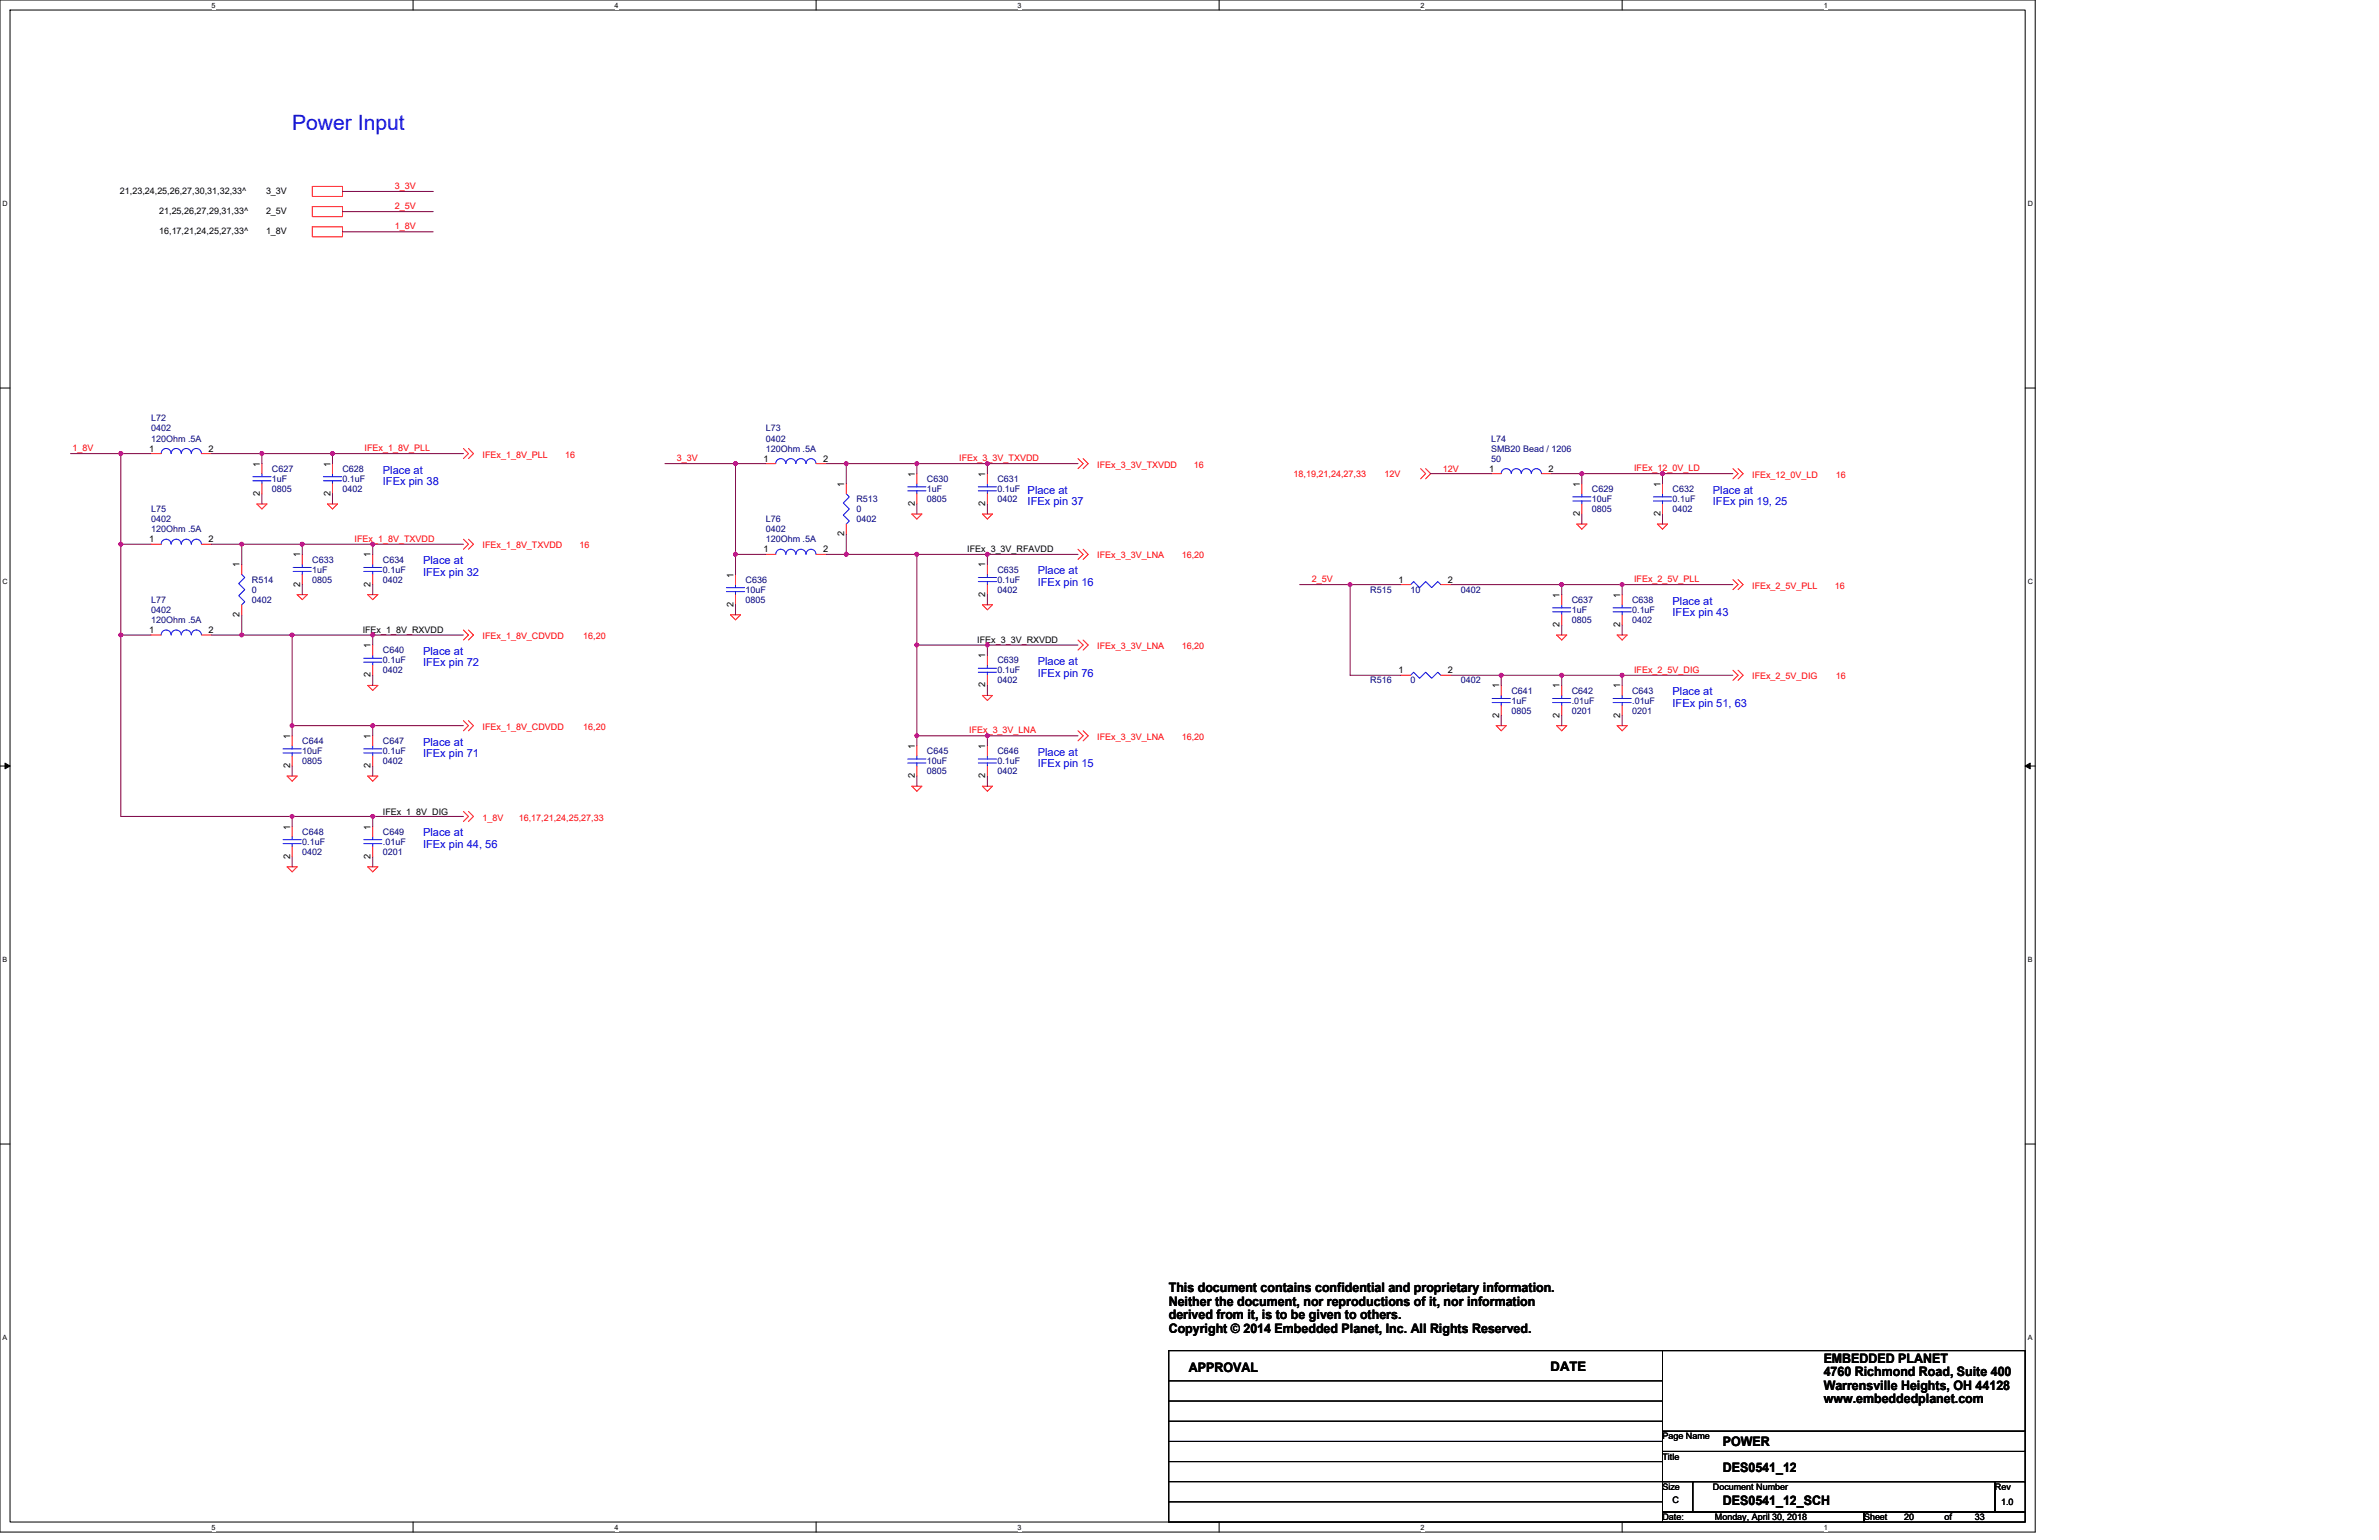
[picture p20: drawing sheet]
<svg xmlns="http://www.w3.org/2000/svg" width="432mm" height="279mm" viewBox="0 0 432 279" stroke-linecap="round" stroke-linejoin="round" font-family="sans-serif">
<defs><g id="words">
<text font-size="3.8" fill="#00f" x="53" y="23.6">Power Input</text>
<g font-size="2.4">
<text x="212.1" y="234.4">This document contains confidential and proprietary information.</text>
<text x="212.1" y="236.9">Neither the document, nor reproductions of it, nor information</text>
<text x="212.1" y="239.4">derived from it, is to be given to others.</text>
<text x="212.1" y="241.8">Copyright © 2014 Embedded Planet, Inc. All Rights Reserved.</text>
<text x="215.8" y="248.9">APPROVAL</text>
<text x="281.5" y="248.7">DATE</text>
<text x="331" y="247.2">EMBEDDED PLANET</text>
<text x="331" y="249.7">4760 Richmond Road, Suite 400</text>
<text x="331" y="252.2">Warrensville Heights, OH 44128</text>
<text x="331" y="254.6">www.embeddedplanet.com</text>
<text x="312.7" y="262.4">POWER</text>
<text x="312.7" y="267">DES0541_12</text>
<text x="312.7" y="273">DES0541_12_SCH</text>
</g>
<g font-size="2" fill="#00f">
<text x="69.5" y="85.9">Place at</text>
<text x="69.5" y="88">IFEx pin 38</text>
<text x="186.5" y="89.6">Place at</text>
<text x="310.9" y="89.6">Place at</text>
<text x="186.5" y="91.7">IFEx pin 37</text>
<text x="310.9" y="91.7">IFEx pin 19, 25</text>
<text x="76.8" y="102.4">Place at</text>
<text x="76.8" y="104.5">IFEx pin 32</text>
<text x="188.4" y="104.2">Place at</text>
<text x="188.4" y="106.3">IFEx pin 16</text>
<text x="303.6" y="109.7">Place at</text>
<text x="303.6" y="111.8">IFEx pin 43</text>
<text x="76.8" y="118.8">Place at</text>
<text x="76.8" y="120.9">IFEx pin 72</text>
<text x="188.4" y="120.7">Place at</text>
<text x="188.4" y="122.7">IFEx pin 76</text>
<text x="303.6" y="126.2">Place at</text>
<text x="303.6" y="128.2">IFEx pin 51, 63</text>
<text x="76.8" y="135.3">Place at</text>
<text x="76.8" y="137.4">IFEx pin 71</text>
<text x="188.4" y="137.1">Place at</text>
<text x="188.4" y="139.2">IFEx pin 15</text>
<text x="76.8" y="151.7">Place at</text>
<text x="76.8" y="153.8">IFEx pin 44, 56</text>
</g>
<g font-size="1.7">
<text x="27.1" y="81.9">1</text>
<text x="37.8" y="81.9">2</text>
<text x="138.6" y="83.7">1</text>
<text x="149.4" y="83.7">2</text>
<text x="47.2" y="90" transform="rotate(-90 47.2 90)">2</text>
<text x="47.2" y="84.7" transform="rotate(-90 47.2 84.7)">1</text>
<text x="60" y="90" transform="rotate(-90 60 90)">2</text>
<text x="60" y="84.7" transform="rotate(-90 60 84.7)">1</text>
<text x="153.2" y="88.3" transform="rotate(-90 153.2 88.3)">1</text>
<text x="166" y="86.5" transform="rotate(-90 166 86.5)">1</text>
<text x="178.8" y="86.5" transform="rotate(-90 178.8 86.5)">1</text>
<text x="270.3" y="85.6">1</text>
<text x="281.1" y="85.6">2</text>
<text x="286.7" y="88.3" transform="rotate(-90 286.7 88.3)">1</text>
<text x="301.4" y="88.3" transform="rotate(-90 301.4 88.3)">1</text>
<text x="166" y="91.8" transform="rotate(-90 166 91.8)">2</text>
<text x="178.8" y="91.8" transform="rotate(-90 178.8 91.8)">2</text>
<text x="286.7" y="93.6" transform="rotate(-90 286.7 93.6)">2</text>
<text x="301.4" y="93.6" transform="rotate(-90 301.4 93.6)">2</text>
<text x="27.1" y="98.4">1</text>
<text x="37.8" y="98.4">2</text>
<text x="54.5" y="101.1" transform="rotate(-90 54.5 101.1)">1</text>
<text x="67.3" y="101.1" transform="rotate(-90 67.3 101.1)">1</text>
<text x="138.6" y="100.2">1</text>
<text x="149.4" y="100.2">2</text>
<text x="153.2" y="97.3" transform="rotate(-90 153.2 97.3)">2</text>
<text x="43.5" y="103" transform="rotate(-90 43.5 103)">1</text>
<text x="54.5" y="106.4" transform="rotate(-90 54.5 106.4)">2</text>
<text x="67.3" y="106.4" transform="rotate(-90 67.3 106.4)">2</text>
<text x="133.1" y="104.8" transform="rotate(-90 133.1 104.8)">1</text>
<text x="178.8" y="103" transform="rotate(-90 178.8 103)">1</text>
<text x="253.8" y="105.7">1</text>
<text x="262.8" y="105.7">2</text>
<text x="43.5" y="111.9" transform="rotate(-90 43.5 111.9)">2</text>
<text x="133.1" y="110.1" transform="rotate(-90 133.1 110.1)">2</text>
<text x="178.8" y="108.3" transform="rotate(-90 178.8 108.3)">2</text>
<text x="283.1" y="113.7" transform="rotate(-90 283.1 113.7)">2</text>
<text x="283.1" y="108.5" transform="rotate(-90 283.1 108.5)">1</text>
<text x="294" y="113.7" transform="rotate(-90 294 113.7)">2</text>
<text x="294" y="108.5" transform="rotate(-90 294 108.5)">1</text>
<text x="27.1" y="114.8">1</text>
<text x="37.8" y="114.8">2</text>
<text x="67.3" y="117.6" transform="rotate(-90 67.3 117.6)">1</text>
<text x="178.8" y="119.4" transform="rotate(-90 178.8 119.4)">1</text>
<text x="67.3" y="122.9" transform="rotate(-90 67.3 122.9)">2</text>
<text x="178.8" y="124.7" transform="rotate(-90 178.8 124.7)">2</text>
<text x="253.8" y="122.1">1</text>
<text x="262.8" y="122.1">2</text>
<text x="272.1" y="124.9" transform="rotate(-90 272.1 124.9)">1</text>
<text x="283.1" y="124.9" transform="rotate(-90 283.1 124.9)">1</text>
<text x="294" y="124.9" transform="rotate(-90 294 124.9)">1</text>
<text x="272.1" y="130.2" transform="rotate(-90 272.1 130.2)">2</text>
<text x="283.1" y="130.2" transform="rotate(-90 283.1 130.2)">2</text>
<text x="294" y="130.2" transform="rotate(-90 294 130.2)">2</text>
<text x="52.6" y="134" transform="rotate(-90 52.6 134)">1</text>
<text x="67.3" y="134" transform="rotate(-90 67.3 134)">1</text>
<text x="166" y="135.9" transform="rotate(-90 166 135.9)">1</text>
<text x="178.8" y="135.9" transform="rotate(-90 178.8 135.9)">1</text>
<text x="52.6" y="139.4" transform="rotate(-90 52.6 139.4)">2</text>
<text x="67.3" y="139.4" transform="rotate(-90 67.3 139.4)">2</text>
<text x="166" y="141.2" transform="rotate(-90 166 141.2)">2</text>
<text x="178.8" y="141.2" transform="rotate(-90 178.8 141.2)">2</text>
<text x="52.6" y="155.8" transform="rotate(-90 52.6 155.8)">2</text>
<text x="52.6" y="150.5" transform="rotate(-90 52.6 150.5)">1</text>
<text x="67.3" y="155.8" transform="rotate(-90 67.3 155.8)">2</text>
<text x="67.3" y="150.5" transform="rotate(-90 67.3 150.5)">1</text>
</g>
<g font-size="1.6">
<text x="21.8" y="35.1">21,23,24,25,26,27,30,31,32,33^</text>
<text x="48.3" y="35.1">3_3V</text>
<text x="28.9" y="38.8">21,25,26,27,29,31,33^</text>
<text x="48.3" y="38.8">2_5V</text>
<text x="28.9" y="42.4">16,17,21,24,25,27,33^</text>
<text x="48.3" y="42.4">1_8V</text>
<text x="175.6" y="100.2">IFEx_3_3V_RFAVDD</text>
<text x="65.8" y="114.9">IFEx_1_8V_RXVDD</text>
<text x="177.4" y="116.7">IFEx_3_3V_RXVDD</text>
<text x="69.5" y="147.8">IFEx_1_8V_DIG</text>
<text x="301.8" y="261.2">Page Name</text>
<text x="301.8" y="264.8">Title</text>
<text x="301.8" y="270.3">Size</text>
<text x="301.8" y="275.8">Date:</text>
<text x="303.6" y="272.7">C</text>
<text x="310.9" y="270.3">Document Number</text>
<text x="311.3" y="275.8">Monday, April 30, 2018</text>
<text x="338.3" y="275.8">Sheet</text>
<text x="345.6" y="275.8">20</text>
<text x="353" y="275.8">of</text>
<text x="358.4" y="275.8">33</text>
<text x="362.1" y="270.3">Rev</text>
<text x="363.2" y="273">1.0</text>
</g>
<g font-size="1.6" fill="#f00">
<text x="71.7" y="34.3">3_3V</text>
<text x="71.7" y="37.9">2_5V</text>
<text x="71.7" y="41.6">1_8V</text>
<text x="13.1" y="81.8">1_8V</text>
<text x="66.2" y="81.8">IFEx_1_8V_PLL</text>
<text x="87.6" y="83">IFEx_1_8V_PLL</text>
<text x="102.6" y="83">16</text>
<text x="122.9" y="83.7">3_3V</text>
<text x="174.1" y="83.7">IFEx_3_3V_TXVDD</text>
<text x="199.2" y="84.9">IFEx_3_3V_TXVDD</text>
<text x="216.7" y="84.9">16</text>
<text x="234.8" y="86.5">18,19,21,24,27,33</text>
<text x="251.3" y="86.5">12V</text>
<text x="261.9" y="85.6">12V</text>
<text x="296.6" y="85.5">IFEx_12_0V_LD</text>
<text x="318" y="86.7">IFEx_12_0V_LD</text>
<text x="333.2" y="86.7">16</text>
<text x="64.4" y="98.3">IFEx_1_8V_TXVDD</text>
<text x="87.6" y="99.5">IFEx_1_8V_TXVDD</text>
<text x="105.2" y="99.5">16</text>
<text x="199.2" y="101.3">IFEx_3_3V_LNA</text>
<text x="214.5" y="101.3">16,20</text>
<text x="238.1" y="105.6">2_5V</text>
<text x="296.6" y="105.6">IFEx_2_5V_PLL</text>
<text x="318" y="106.8">IFEx_2_5V_PLL</text>
<text x="333" y="106.8">16</text>
<text x="87.6" y="116">IFEx_1_8V_CDVDD</text>
<text x="105.9" y="116">16,20</text>
<text x="199.2" y="117.8">IFEx_3_3V_LNA</text>
<text x="214.5" y="117.8">16,20</text>
<text x="296.6" y="122">IFEx_2_5V_DIG</text>
<text x="318" y="123.3">IFEx_2_5V_DIG</text>
<text x="333.2" y="123.3">16</text>
<text x="87.6" y="132.4">IFEx_1_8V_CDVDD</text>
<text x="105.9" y="132.4">16,20</text>
<text x="175.9" y="133">IFEx_3_3V_LNA</text>
<text x="199.2" y="134.2">IFEx_3_3V_LNA</text>
<text x="214.5" y="134.2">16,20</text>
<text x="87.6" y="148.9">1_8V</text>
<text x="94.2" y="148.9">16,17,21,24,25,27,33</text>
</g>
<g font-size="1.6" fill="#000080">
<text x="27.4" y="76.5">L72</text>
<text x="27.4" y="80.1">120Ohm .5A</text>
<text x="27.4" y="78.3">0402</text>
<text x="139" y="78.3">L73</text>
<text x="139" y="81.9">120Ohm .5A</text>
<text x="139" y="80.1">0402</text>
<text x="270.7" y="80.1">L74</text>
<text x="270.7" y="83.8">50</text>
<text x="270.7" y="81.9">SMB20 Bead / 1206</text>
<text x="49.4" y="85.6">C627</text>
<text x="49.4" y="87.4">1uF</text>
<text x="49.4" y="89.3">0805</text>
<text x="62.2" y="85.6">C628</text>
<text x="62.2" y="87.4">0.1uF</text>
<text x="62.2" y="89.3">0402</text>
<text x="168.2" y="87.4">C630</text>
<text x="168.2" y="89.3">1uF</text>
<text x="181" y="87.4">C631</text>
<text x="181" y="89.3">0.1uF</text>
<text x="288.9" y="89.3">C629</text>
<text x="303.6" y="89.3">C632</text>
<text x="27.4" y="92.9">L75</text>
<text x="27.4" y="94.7">0402</text>
<text x="139" y="94.7">L76</text>
<text x="155.4" y="91.1">R513</text>
<text x="155.4" y="92.9">0</text>
<text x="155.4" y="94.7">0402</text>
<text x="168.2" y="91.1">0805</text>
<text x="181" y="91.1">0402</text>
<text x="288.9" y="91.1">10uF</text>
<text x="288.9" y="92.9">0805</text>
<text x="303.6" y="91.1">0.1uF</text>
<text x="303.6" y="92.9">0402</text>
<text x="27.4" y="96.6">120Ohm .5A</text>
<text x="139" y="98.4">120Ohm .5A</text>
<text x="139" y="96.6">0402</text>
<text x="45.7" y="105.7">R514</text>
<text x="45.7" y="107.5">0</text>
<text x="56.7" y="102.1">C633</text>
<text x="56.7" y="103.9">1uF</text>
<text x="56.7" y="105.7">0805</text>
<text x="69.5" y="102.1">C634</text>
<text x="69.5" y="103.9">0.1uF</text>
<text x="69.5" y="105.7">0402</text>
<text x="135.3" y="105.7">C636</text>
<text x="135.3" y="107.5">10uF</text>
<text x="181" y="103.9">C635</text>
<text x="181" y="105.7">0.1uF</text>
<text x="181" y="107.5">0402</text>
<text x="248.7" y="107.5">R515</text>
<text x="256" y="107.5">10</text>
<text x="265.2" y="107.5">0402</text>
<text x="27.4" y="109.4">L77</text>
<text x="27.4" y="113">120Ohm .5A</text>
<text x="27.4" y="111.2">0402</text>
<text x="45.7" y="109.4">0402</text>
<text x="135.3" y="109.4">0805</text>
<text x="285.3" y="109.4">C637</text>
<text x="285.3" y="111.2">1uF</text>
<text x="285.3" y="113">0805</text>
<text x="296.2" y="109.4">C638</text>
<text x="296.2" y="111.2">0.1uF</text>
<text x="296.2" y="113">0402</text>
<text x="69.5" y="118.5">C640</text>
<text x="69.5" y="120.4">0.1uF</text>
<text x="69.5" y="122.2">0402</text>
<text x="181" y="120.4">C639</text>
<text x="181" y="122.2">0.1uF</text>
<text x="181" y="124">0402</text>
<text x="248.7" y="124">R516</text>
<text x="256" y="124">0</text>
<text x="265.2" y="124">0402</text>
<text x="274.3" y="125.8">C641</text>
<text x="285.3" y="125.8">C642</text>
<text x="296.2" y="125.8">C643</text>
<text x="274.3" y="127.7">1uF</text>
<text x="274.3" y="129.5">0805</text>
<text x="285.3" y="127.7">.01uF</text>
<text x="285.3" y="129.5">0201</text>
<text x="296.2" y="127.7">.01uF</text>
<text x="296.2" y="129.5">0201</text>
<text x="54.9" y="135">C644</text>
<text x="54.9" y="136.8">10uF</text>
<text x="69.5" y="135">C647</text>
<text x="69.5" y="136.8">0.1uF</text>
<text x="168.2" y="136.8">C645</text>
<text x="181" y="136.8">C646</text>
<text x="54.9" y="138.6">0805</text>
<text x="69.5" y="138.6">0402</text>
<text x="168.2" y="138.6">10uF</text>
<text x="168.2" y="140.5">0805</text>
<text x="181" y="138.6">0.1uF</text>
<text x="181" y="140.5">0402</text>
<text x="54.9" y="151.4">C648</text>
<text x="54.9" y="153.3">0.1uF</text>
<text x="54.9" y="155.1">0402</text>
<text x="69.5" y="151.4">C649</text>
<text x="69.5" y="153.3">.01uF</text>
<text x="69.5" y="155.1">0201</text>
</g>
<g font-size="1.3">
<text x="38.4" y="1.4">5</text>
<text x="111.5" y="1.4">4</text>
<text x="184.7" y="1.4">3</text>
<text x="257.9" y="1.4">2</text>
<text x="331" y="1.4">1</text>
<text x=".5" y="37.3">D</text>
<text x="368" y="37.3">D</text>
<text x=".5" y="105.9">C</text>
<text x="368" y="105.9">C</text>
<text x=".5" y="174.5">B</text>
<text x="368" y="174.5">B</text>
<text x=".5" y="243">A</text>
<text x="368" y="243">A</text>
<text x="38.4" y="277.5">5</text>
<text x="111.5" y="277.5">4</text>
<text x="184.7" y="277.5">3</text>
<text x="257.9" y="277.5">2</text>
<text x="331" y="277.5">1</text>
</g>
</g></defs>
<path d="M0 0h369.4v278h-369.4zM1.8 1.8h365.8v274.3h-365.8z" fill="none" stroke="#000" stroke-width=".18"/>
<g fill="#fff">
<path d="M38.4 .2h.7v1.5h-.7z"/>
<path d="M38.4 276.3h.7v1.5h-.7z"/>
</g>
<path d="M75 0v1.8M75 276.1v1.9" fill="none" stroke="#000" stroke-width=".18"/>
<g fill="#fff">
<path d="M111.5 .2h.8v1.5h-.8z"/>
<path d="M111.5 276.3h.8v1.5h-.8z"/>
</g>
<path d="M148.1 0v1.8M148.1 276.1v1.9" fill="none" stroke="#000" stroke-width=".18"/>
<g fill="#fff">
<path d="M184.7 .2h.7v1.5h-.7z"/>
<path d="M184.7 276.3h.7v1.5h-.7z"/>
</g>
<path d="M221.3 0v1.8M221.3 276.1v1.9" fill="none" stroke="#000" stroke-width=".18"/>
<g fill="#fff">
<path d="M257.9 .2h.7v1.5h-.7z"/>
<path d="M257.9 276.3h.7v1.5h-.7z"/>
</g>
<path d="M294.4 0v1.8M294.4 276.1v1.9" fill="none" stroke="#000" stroke-width=".18"/>
<g fill="#fff">
<path d="M331 .2h.7v1.5h-.7z"/>
<path d="M331 276.3h.7v1.5h-.7z"/>
<path d="M.5 36.1h.9v1.5h-.9z"/>
<path d="M368 36.1h1v1.5h-1z"/>
<path d="M.5 104.7h.9v1.5h-.9z"/>
<path d="M368 104.7h1v1.5h-1z"/>
</g>
<path d="M0 70.4h1.8M367.6 70.4h1.8" fill="none" stroke="#000" stroke-width=".18"/>
<g fill="#fff">
<path d="M.5 173.3h.8v1.4h-.8z"/>
<path d="M368 173.3h.9v1.4h-.9z"/>
</g>
<path d="M0 139h1.8M367.6 139h1.8" fill="none" stroke="#000" stroke-width=".18"/>
<path d="M.9 138.5l.9 .5-.9 .5zM367.6 139l.9-.5v1z" fill="#000" stroke="#000" stroke-width=".18"/>
<g fill="#fff">
<path d="M.5 241.9h.8v1.4h-.8z"/>
<path d="M368 241.9h.9v1.4h-.9z"/>
</g>
<g fill="none" stroke="#000" stroke-width=".18">
<path d="M0 207.6h1.8M367.6 207.6h1.8M212.1 250.5h89.7M212.1 257.9h89.7M212.1 254.2h89.7M301.8 259.7h65.8v3.6h-65.8zM301.8 245h65.8v14.7h-65.8zM301.8 245h-89.7v31.1h89.7M212.1 272.5h89.7M212.1 268.8h89.7M212.1 265.2h89.7M212.1 261.5h89.7"/>
<path d="M301.8 263.3h65.8v5.5h-65.8zM301.8 274.3h36.5v1.8h-36.5zM301.8 268.8h5.4v5.5h-5.4zM307.2 268.8h54.9v5.5h-54.9zM338.3 274.3h29.3v1.8h-29.3zM362.1 268.8h5.5v5.5h-5.5z"/>
</g>
<g fill="none" stroke="#f00" stroke-width=".18">
<path d="M56.7 33.8h5.5v1.8h-5.5zM56.7 37.5h5.5v1.8h-5.5zM56.7 41.1h5.5v1.9h-5.5zM27.4 82.3h1.9M27.4 98.7h1.9M36.6 82.3h1.8M36.6 98.7h1.8M46.6 91.4h1.9l-1 1zM47.5 84.1v1.8M47.5 87.8v1.8M59.4 91.4h1.9l-1 1zM60.3 84.1v1.8"/>
<path d="M60.3 87.8v1.8M84.1 81.4l.9 .9-.9 .9M84.1 97.8l.9 .9-.9 1M85 81.4l.9 .9-.9 .9M85 97.8l.9 .9-.9 1M139 84.1h1.8M148.1 84.1h1.8M153.6 87.8v1.8M153.6 95.1v1.8M165.5 93.3h1.8l-.9 .9zM166.4 85.9v1.9M166.4 89.6v1.8"/>
<path d="M178.3 93.3h1.8l-.9 .9zM179.2 85.9v1.9M179.2 89.6v1.8M195.7 83.2l.9 .9-.9 .9M195.7 99.7l.9 .9-.9 .9M196.6 83.2l.9 .9-.9 .9M196.6 99.7l.9 .9-.9 .9M257.9 85l.9 .9-.9 1M258.8 85l.9 .9-.9 1M270.7 85.9h1.8M279.8 85.9h1.8M286.2 95.1h1.8l-.9 .9z"/>
<path d="M287.1 87.8v1.8M287.1 91.4v1.9M300.8 95.1h1.9l-.9 .9zM301.8 87.8v1.8M301.8 91.4v1.9M314.5 85l1 .9-1 1M315.5 85l.9 .9-.9 1M27.4 115.2h1.9M36.6 115.2h1.8M43.9 102.4v1.8M43.9 109.7v1.8M53.9 107.9h1.9l-.9 .9z"/>
<path d="M54.9 100.6v1.8M54.9 104.2v1.9M66.7 107.9h1.9l-1 .9zM67.6 100.6v1.8M67.6 104.2v1.9M67.6 117v1.9M84.1 114.3l.9 .9-.9 .9M85 114.3l.9 .9-.9 .9M132.6 111.5h1.8l-.9 1zM133.5 104.2v1.9M133.5 107.9v1.8M139 100.6h1.8"/>
<path d="M148.1 100.6h1.8M178.3 109.7h1.8l-.9 .9zM179.2 102.4v1.8M179.2 106.1v1.8M179.2 118.9v1.8M195.7 116.1l.9 .9-.9 .9M196.6 116.1l.9 .9-.9 .9M254.2 106.1h1.8M261.5 106.1h1.8M282.5 115.2h1.9l-.9 .9zM283.5 107.9v1.8M283.5 111.5v1.9"/>
<path d="M293.5 115.2h1.8l-.9 .9zM294.4 107.9v1.8M294.4 111.5v1.9M314.5 105.2l1 .9-1 .9M315.5 105.2l.9 .9-.9 .9M53 133.5v1.8M53 137.2v1.8M66.7 124.4h1.9l-1 .9zM67.6 120.7v1.8M67.6 133.5v1.8M67.6 137.2v1.8M84.1 130.7l.9 1-.9 .9"/>
<path d="M85 130.7l.9 1-.9 .9M166.4 135.3v1.9M166.4 139v1.8M178.3 126.2h1.8l-.9 .9zM179.2 122.5v1.9M179.2 135.3v1.9M179.2 139v1.8M195.7 132.6l.9 .9-.9 .9M196.6 132.6l.9 .9-.9 .9M254.2 122.5h1.8M261.5 122.5h1.8M271.6 131.7h1.8l-.9 .9z"/>
<path d="M272.5 124.4v1.8M272.5 128v1.8M282.5 131.7h1.9l-.9 .9zM283.5 124.4v1.8M283.5 128v1.8M293.5 131.7h1.8l-.9 .9zM294.4 124.4v1.8M294.4 128v1.8M314.5 121.6l1 .9-1 .9M315.5 121.6l.9 .9-.9 .9M52.1 157.3h1.8l-.9 .9zM52.1 140.8h1.8l-.9 .9z"/>
<path d="M53 149.9v1.9M53 153.6v1.8M66.7 157.3h1.9l-1 .9zM66.7 140.8h1.9l-1 .9zM67.6 149.9v1.9M67.6 153.6v1.8M84.1 147.2l.9 .9-.9 .9M85 147.2l.9 .9-.9 .9M165.5 142.6h1.8l-.9 1zM178.3 142.6h1.8l-.9 1z"/>
</g>
<g fill="none" stroke="#00f" stroke-width=".18">
<path d="M29.3 82.3a.9 .9 0 0 1 .9-.9 .9 .9 0 0 1 .9 .9M31.1 98.7a.9 .9 0 0 0-.9-.9 .9 .9 0 0 0-.9 .9M31.1 82.3a.91 .91 0 0 1 .9-.9 .91 .91 0 0 1 .9 .9 .91 .91 0 0 1 .9-.9 .91 .91 0 0 1 .9 .9 .92 .92 0 0 1 .9-.9 .92 .92 0 0 1 1 .9M36.6 98.7a.92 .92 0 0 0-1-.9 .92 .92 0 0 0-.9 .9 .91 .91 0 0 0-.9-.9 .91 .91 0 0 0-.9 .9 .91 .91 0 0 0-.9-.9 .91 .91 0 0 0-.9 .9M45.9 87.2h3.3M45.9 86.5h3.3M47.5 87.2v.6M47.5 85.9v.6M58.7 87.2h3.3M58.7 86.5h3.3M60.3 87.2v.6M60.3 85.9v.6"/>
<path d="M140.8 84.1a.91 .91 0 0 1 .9-.9 .91 .91 0 0 1 .9 .9M142.6 84.1a.9 .9 0 0 1 .9-.9 .9 .9 0 0 1 .9 .9M144.5 84.1a.91 .91 0 0 1 .9-.9 .91 .91 0 0 1 .9 .9 .91 .91 0 0 1 .9-.9 .91 .91 0 0 1 .9 .9M153.6 89.6l.6 .5-1.1 1.1 1.1 1.2-1.1 1.1 1.1 1-.6 .6M164.8 89h3.3M164.8 88.3h3.3M166.4 89v.6M166.4 87.8v.5M177.6 89h3.3M177.6 88.3h3.3M179.2 89v.6M179.2 87.8v.5"/>
<path d="M272.5 85.9a.91 .91 0 0 1 .9-.9 .91 .91 0 0 1 .9 .9 .91 .91 0 0 1 .9-.9 .91 .91 0 0 1 .9 .9M276.1 85.9a.9 .9 0 0 1 .9-.9 .9 .9 0 0 1 .9 .9M278 85.9a.91 .91 0 0 1 .9-.9 .91 .91 0 0 1 .9 .9M285.5 90.9h3.3M285.5 90.1h3.3M287.1 90.9v.5M287.1 89.6v.5M300.1 90.9h3.3M300.1 90.1h3.3M301.8 90.9v.5M301.8 89.6v.5M31.1 115.2a.9 .9 0 0 0-.9-.9 .9 .9 0 0 0-.9 .9"/>
<path d="M36.6 115.2a.92 .92 0 0 0-1-.9 .92 .92 0 0 0-.9 .9 .91 .91 0 0 0-.9-.9 .91 .91 0 0 0-.9 .9 .91 .91 0 0 0-.9-.9 .91 .91 0 0 0-.9 .9M43.9 104.2l.5 .6-1.1 1.1 1.1 1.1-1.1 1.1 1.1 1.1-.5 .5M53.2 103.7h3.3M53.2 103h3.3M54.9 103.7v.5M54.9 102.4v.6M66 103.7h3.3M66 103h3.3M66 119.4h3.3M67.6 103.7v.5M67.6 102.4v.6M67.6 118.9v.5"/>
<path d="M131.8 107.3h3.3M131.8 106.6h3.3M133.5 107.3v.6M133.5 106.1v.5M142.6 100.6a.91 .91 0 0 0-.9-.9 .91 .91 0 0 0-.9 .9M144.4 100.6a.9 .9 0 0 0-.9-.9 .9 .9 0 0 0-.9 .9M148.1 100.6a.91 .91 0 0 0-.9-.9 .91 .91 0 0 0-.9 .9 .91 .91 0 0 0-.9-.9 .91 .91 0 0 0-.9 .9M177.6 105.5h3.3M177.6 104.8h3.3M179.2 105.5v.6M179.2 104.2v.6M256 106.1l.6-.6 1.1 1.1 1.1-1.1 1.1 1.1 1.1-1.1 .5 .6"/>
<path d="M281.8 111h3.3M281.8 110.3h3.3M283.5 111v.5M283.5 109.7v.6M292.8 111h3.3M292.8 110.3h3.3M294.4 111v.5M294.4 109.7v.6M51.4 136.6h3.3M51.4 135.9h3.3M53 136.6v.6M53 135.3v.6"/>
<path d="M66 120.1h3.3M66 136.6h3.3M66 135.9h3.3M67.6 120.1v.6M67.6 136.6v.6M67.6 135.3v.6M164.8 138.4h3.3M164.8 137.7h3.3M166.4 138.4v.6M166.4 137.2v.5M177.6 122h3.3M177.6 121.2h3.3"/>
<path d="M177.6 138.4h3.3M177.6 137.7h3.3M179.2 122v.5M179.2 120.7v.5M179.2 138.4v.6M179.2 137.2v.5M256 122.5l.6-.5 1.1 1.1 1.1-1.1 1.1 1.1 1.1-1.1 .5 .5M270.8 127.5h3.3M270.8 126.7h3.3M272.5 127.5v.5M272.5 126.2v.5M281.8 127.5h3.3"/>
<path d="M281.8 126.7h3.3M283.5 127.5v.5M283.5 126.2v.5M292.8 127.5h3.3M292.8 126.7h3.3M294.4 127.5v.5M294.4 126.2v.5M51.4 153.1h3.3M51.4 152.3h3.3M53 153.1v.5M53 151.8v.5M66 153.1h3.3"/>
<path d="M66 152.3h3.3M67.6 153.1v.5M67.6 151.8v.5"/>
</g>
<g fill="none" stroke="#800040" stroke-width=".18">
<path d="M62.2 34.7h16.4M62.2 38.4h16.4M62.2 42.1h16.4M12.8 82.3h9.1M21.9 82.3h5.5M21.9 98.7h5.5M21.9 82.3v16.4M21.9 98.7v16.5M38.4 98.7h5.5M38.4 82.3h9.1M43.9 98.7v3.7M43.9 98.7h11"/>
<path d="M47.5 82.3v1.8M47.5 89.6v1.8M47.5 82.3h12.8M54.9 98.7v1.9M54.9 98.7h12.7M60.3 82.3v1.8M60.3 89.6v1.8M60.3 82.3h23.8M67.6 98.7v1.9M67.6 98.7h16.5M120.7 84.1h12.8M133.5 84.1v16.5"/>
<path d="M133.5 84.1h5.5M149.9 84.1h3.7M153.6 84.1h12.8M153.6 84.1v3.7M153.6 96.9v3.7M166.4 84.1h12.8M166.4 91.4v1.9M166.4 84.1v1.8M179.2 91.4v1.9M195.7 84.1h-16.5v1.8M259.7 85.9h11M281.6 85.9h5.5"/>
<path d="M287.1 93.3v1.8M287.1 85.9v1.9M287.1 85.9h14.7M301.8 85.9h12.7M301.8 85.9v1.9M301.8 93.3v1.8M21.9 115.2v32.9h31.1M21.9 115.2h5.5M38.4 115.2h5.5M43.9 111.5v3.7M43.9 115.2h9.1M53 115.2h14.6"/>
<path d="M53 115.2v16.5M54.9 106.1v1.8M67.6 106.1v1.8M67.6 115.2v1.8M67.6 115.2h16.5M133.5 100.6h5.5M133.5 109.7v1.8M133.5 100.6v3.6M149.9 100.6h3.7M153.6 100.6h12.8M166.4 100.6h12.8M166.4 117h12.8"/>
<path d="M166.4 100.6v16.4M166.4 117v16.5M179.2 107.9v1.8M195.7 100.6h-16.5v1.8M195.7 117h-16.5v1.9M235.9 106.1h9.1M245 106.1h9.2M245 106.1v16.4h9.2M263.3 106.1h20.2M283.5 113.4v1.8M283.5 106.1v1.8M283.5 106.1h10.9"/>
<path d="M294.4 113.4v1.8M294.4 106.1v1.8M294.4 106.1h20.1M53 139v1.8M53 131.7h14.6M53 131.7v1.8M67.6 122.5v1.9M67.6 131.7h16.5M67.6 139v1.8M67.6 131.7v1.8M166.4 133.5h12.8M166.4 133.5v1.8"/>
<path d="M179.2 124.4v1.8M195.7 133.5h-16.5v1.8M263.3 122.5h9.2M272.5 129.8v1.9M272.5 122.5v1.9M272.5 122.5h11M283.5 129.8v1.9M283.5 122.5v1.9M283.5 122.5h10.9M294.4 122.5h20.1M294.4 122.5v1.9M294.4 129.8v1.9"/>
<path d="M53 148.1v1.8M53 155.4v1.9M53 148.1h14.6M67.6 148.1h16.5M67.6 148.1v1.8M67.6 155.4v1.9M166.4 140.8v1.8M179.2 140.8v1.8"/>
</g>
<g fill="#f0f" stroke="#f0f" stroke-width=".18">
<circle cx="21.9" cy="82.3" r=".36"/>
<circle cx="21.9" cy="98.7" r=".36"/>
<circle cx="60.3" cy="82.3" r=".36"/>
<circle cx="47.5" cy="82.3" r=".36"/>
<circle cx="67.7" cy="98.7" r=".36"/>
<circle cx="67.7" cy="115.2" r=".36"/>
<circle cx="67.6" cy="131.7" r=".36"/>
<circle cx="53" cy="131.7" r=".36"/>
<circle cx="53" cy="148.1" r=".35"/>
<circle cx="67.7" cy="148.1" r=".36"/>
<circle cx="133.5" cy="100.6" r=".36"/>
<circle cx="133.5" cy="84.1" r=".35"/>
<circle cx="179.2" cy="100.6" r=".36"/>
<circle cx="179.2" cy="133.5" r=".35"/>
<circle cx="166.4" cy="117" r=".35"/>
<circle cx="166.4" cy="100.6" r=".36"/>
<circle cx="166.4" cy="133.5" r=".35"/>
<circle cx="179.2" cy="117" r=".35"/>
<circle cx="179.2" cy="84.1" r=".35"/>
<circle cx="287.1" cy="85.9" r=".36"/>
<circle cx="301.7" cy="85.9" r=".36"/>
<circle cx="294.4" cy="106.1" r=".35"/>
<circle cx="294.4" cy="122.5" r=".36"/>
<circle cx="283.4" cy="122.5" r=".36"/>
<circle cx="272.5" cy="122.5" r=".36"/>
<circle cx="283.4" cy="106.1" r=".36"/>
<circle cx="245" cy="106.1" r=".35"/>
<circle cx="21.9" cy="115.2" r=".36"/>
<circle cx="54.8" cy="98.7" r=".36"/>
<circle cx="43.9" cy="98.7" r=".35"/>
<circle cx="53" cy="115.2" r=".35"/>
<circle cx="43.9" cy="115.2" r=".35"/>
<circle cx="166.4" cy="84.1" r=".35"/>
<circle cx="153.6" cy="84.1" r=".35"/>
<circle cx="153.6" cy="100.6" r=".36"/>
</g>
<use href="#words"/>
</svg>
